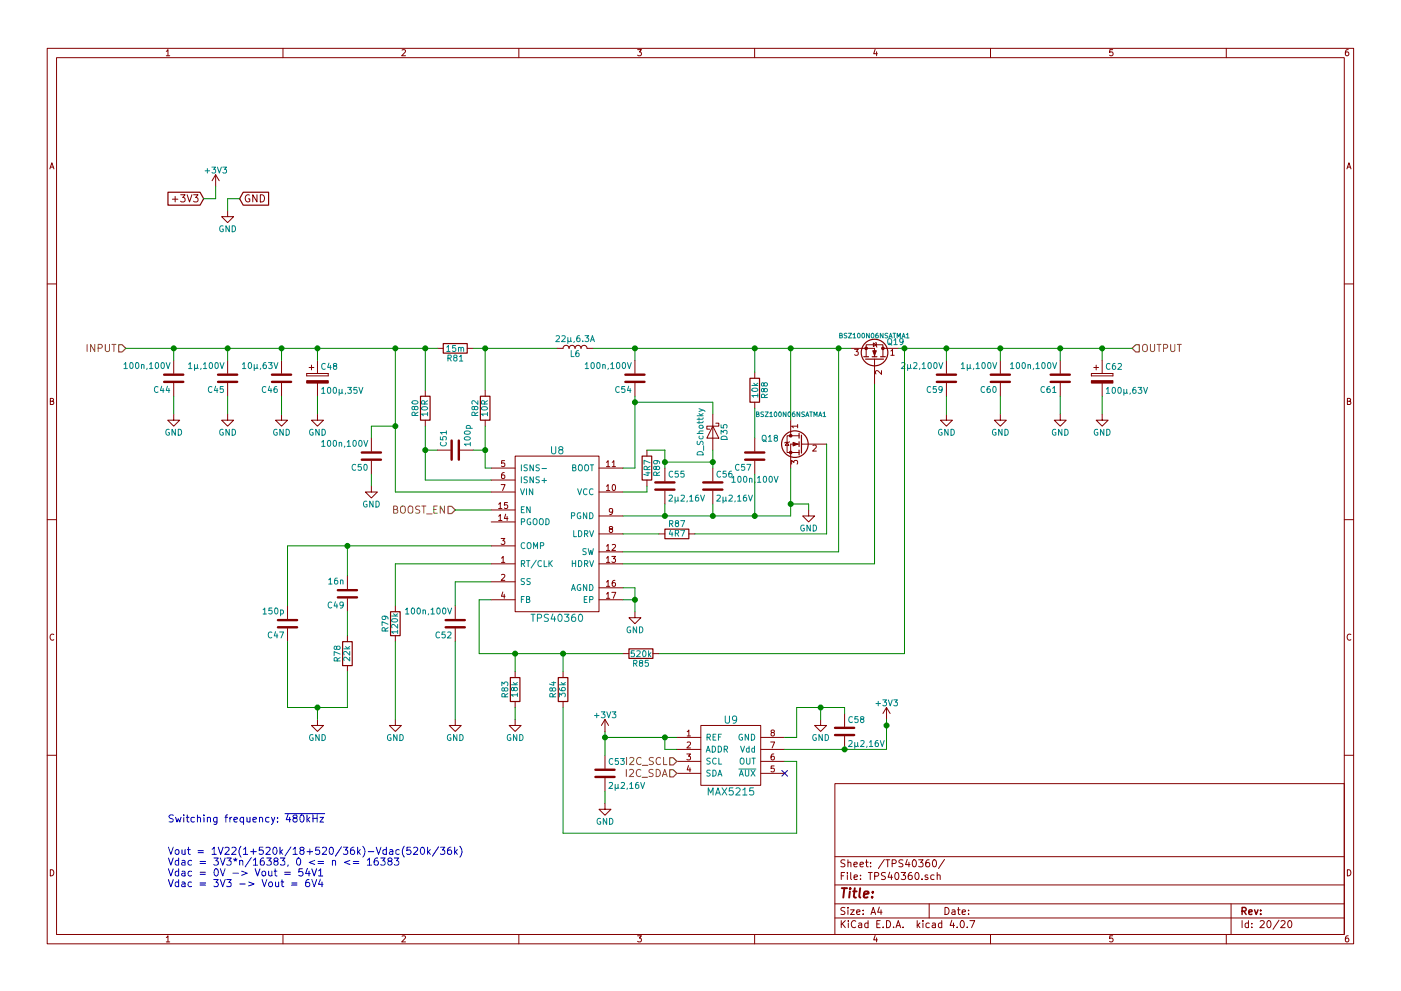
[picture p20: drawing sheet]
<svg xmlns="http://www.w3.org/2000/svg" width="297mm" height="210mm" viewBox="0 0 297 210" stroke-linecap="round" stroke-linejoin="round" font-family="sans-serif">
<g fill="none" stroke="#840000" stroke-width=".21">
<path d="M10 10.3h277v189.9h-277zM12 12.2h273v186.1h-273zM35.3 10.9l.3-.4v1.3M35.3 11.8h.7M60 10.3v1.9M85.2 10.6l.5-.1 .3 .4-.8 .9h.8M110 10.3v1.9M135.2 10.5h.8l-.4 .5 .3 .1 .1 .2-.1 .4-.2 .1-.5-.1M160 10.3v1.9M185.5 10.5l-.3 .9h.8M185.9 11v.8M210 10.3v1.9"/>
<path d="M235.9 10.5h-.6v.6h.6l.1 .5-.3 .2-.4-.1M260 10.3v1.9M285.9 10.5l-.4 .1-.2 .2-.1 .8 .3 .2 .4-.1 .1-.4-.1-.2-.4-.1-.3 .3M10.6 35.8l.4-1.3 .4 1.3M10.7 35.5h.6M45.7 37.1l-.7 1.2M45.7 37.1v2.5M45.7 37.1l.8 1.2M285.6 35.8l.4-1.3 .4 1.3M285.7 35.5h.6M36.6 42.3h1.1M37.1 41.7v1.1"/>
<path d="M38.3 41.3h.9l-.5 .6 .5 .3v.5l-.3 .1-.6-.1M39.7 41.3l.5 1.5 .5-1.5M41 41.3h1l-.5 .6 .5 .3-.1 .5-.2 .1-.7-.1M48.3 44.7v1.3h1.2l-1.2 1.2-1.3-1.2h1.3M52.9 41.4a.71 .71 0 0 0-.9 .7 .71 .71 0 0 0 .9 .7l.1-.6h-.3M54.5 41.3v1.5l-.9-1.5v1.5M55.2 41.3a.77 .77 0 0 1 .9 .8 .77 .77 0 0 1-.9 .7zM10 60.2h2M36.8 76.4v2.8M48.3 76.4v2.8M59.7 76.4v2.8M65 79.2v.6z"/>
<path d="M65 79.8h4.6zM65 79.2h4.6zM65.5 78h1M66 77.5v1M67.3 76.4v2.8M69.6 79.2v.6zM92.7 73.9h1.3M99.1 73.9h1.2M118.1 73.9h1.3a.64 .64 0 0 1 .6-.6 .64 .64 0 0 1 .6 .6 .64 .64 0 0 1 .7-.6 .64 .64 0 0 1 .6 .6 .64 .64 0 0 1 .7-.6 .64 .64 0 0 1 .6 .6 .64 .64 0 0 1 .6-.6 .64 .64 0 0 1 .7 .6h1.2M134.6 76.4v2.8M160 79v1.3M180.3 73.9h5.1v1.8"/>
<path d="M181.2 74.1h.8l-.5 .5 .4 .1v.6l-.2 .1-.5-.1M185.2 72.8l.6 .3-.6 .4zM185.4 76.2v5.3M185.7 72.6l.2 1.1M186.9 78.6v.8l-.9-.8-.4 .3 .1 .4M187.2 73.9v-.8h-3.6v2.6M187.2 73.9h3.3M187.2 73.9v1.8M188.9 74.5l.3-.4v1.3M188.9 75.4h.7M200.7 76.4v2.8M212.1 76.4v2.8"/>
<path d="M224.8 76.4v2.8M231.4 79.2v.6zM231.4 79.8h4.6zM231.4 79.2h4.6zM231.9 78h1M232.4 77.5v1M233.7 76.4v2.8M236 79.2v.6zM285 60.2h2M10.7 85.1h.5l.1-.5-.6-.1v1.3h.5l.2-.4-.3-.3M36.8 87.9v1.2h1.3l-1.3 1.3-1.2-1.3h1.2M36.8 81.3v2.8"/>
<path d="M48.3 87.9v1.2h1.2l-1.2 1.3-1.3-1.3h1.3M48.3 81.3v2.8M59.7 87.9v1.2h1.3l-1.3 1.3-1.3-1.3h1.3M59.7 81.3v2.8M67.3 87.9v1.2h1.3l-1.3 1.3-1.3-1.3h1.3M67.3 81.3v2.8M78.7 93v2.8M78.7 97.8v2.8M90.2 82.8v1.3M90.2 89.1v1.3M92.7 95.5h2.8M97.5 95.5h2.8"/>
<path d="M102.9 82.8v1.3M102.9 89.1v1.3M104.1 99.3h5.1M107 97.7h-.6l-.1 .6h.7v.6l-.2 .1-.5-.1M109.2 96.8h17.8v33h-17.8zM127 99.3h5.1M128.6 98.1l.3-.4v1.3M128.6 99h.7M129.8 98.1l.3-.4v1.3M129.8 99h.7M134.6 81.3v2.8M137.2 95.5v1.3"/>
<path d="M141 99.3v2.8M151.1 90.4l1.3 2.6h-2.5zM151.1 87.9v7.6M151.1 99.3v2.8M151.8 89.8h.6v.6h-2.5v.7h.6M160 85.3v1.3M160 93v2.8M160 97.8v2.8M166.9 93.8l.4 .7h-.8zM167.4 93.7l-1 .3M167.6 92.5h-.7v3.5h2.5M167.6 92.5h1.8"/>
<path d="M167.6 89.1v3.4M167.8 98.5v-.8l.5 .4 .1-.4h.6l.1 .2-.1 .6M169.1 90.4h-1.3l.4 .4M169.1 90.1v.7M169.4 94.2h-1.8v5.1M169.9 94.2h5.4M172.4 94.5l.4-.1 .3 .4-.8 .9h.8M200.7 87.9v1.2h1.2l-1.2 1.3-1.3-1.3h1.3M200.7 81.3v2.8M212.1 87.9v1.2h1.3l-1.3 1.3-1.3-1.3h1.3M212.1 81.3v2.8M224.8 87.9v1.2h1.3l-1.3 1.3-1.3-1.3h1.3"/>
<path d="M224.8 81.3v2.8M233.7 87.9v1.2h1.2l-1.2 1.3-1.3-1.3h1.3M233.7 81.3v2.8M285.7 85.1h.5l.1-.5-.6-.1v1.3h.5l.2-.4-.3-.3M10 110.3h2M78.7 103.1v1.3h1.3l-1.3 1.3-1.2-1.3h1.2M104.1 119.6h5.1M104.1 115.8h5.1M104.1 101.8h5.1M104.1 104.4h5.1M104.1 110.7h5.1M104.1 108.2h5.1"/>
<path d="M105.7 109.5l.4-.3v1.2M105.7 107l.4-.4v1.3M105.7 110.4h.7M105.7 107.9h.7M106.2 114.2h.8l-.4 .5 .4 .1v.6l-.2 .1-.6-.1M106.2 102.8h.9l-.5 1.3M106.3 118.4l.4-.3v1.2M106.3 119.3h.7M106.9 100.3h-.3l-.2 .3-.1 .7 .3 .2 .4-.1-.1-.6h-.3l-.3 .2M107.2 109.1l-.3 .9h.8M107.5 109.6v.8M107.6 106.6h-.6l-.1 .6h.7v.6l-.2 .1-.5-.1"/>
<path d="M127 119.6h5.1M127 104.4h5.1M127 113.3h5.1M127 109.5h5.1M127 117.1h5.1M128.6 103.2l.3-.4v1.3M128.6 115.9l.3-.4v1.3M128.6 118.4l.3-.3v1.2M128.6 119.3h.7M128.6 104.1h.7M128.6 116.8h.7M129.4 112.2l-.2-.2v-.2h.6v.3l-.5 .2-.1 .2v.3l.2 .2h.3l.2-.3-.1-.3-.1-.2"/>
<path d="M129.7 118.1h.8l-.4 .4 .4 .1v.6l-.2 .1-.6-.1M129.8 115.6l.5-.1 .2 .4-.8 .9h.8M129.9 108.4l-.2 .3-.4-.1-.1-.6 .5-.1 .2 .2-.1 .8-.3 .3h-.2M129.9 102.9l.2-.1a.67 .67 0 0 1 .4 .6 .67 .67 0 0 1-.4 .7l-.3-.5zM137.2 101.8v1.3M139.7 113.3h1.3M141 104.1v2.8M146 113.3h1.3M151.1 104.1v2.8M171.4 108.2v1.3h1.3l-1.3 1.2-1.2-1.2h1.2M285 110.3h2M11.4 134.6a.58 .58 0 0 0-.8 .6 .58 .58 0 0 0 .8 .5"/>
<path d="M61 128.5v2.8M61 133.3v2.8M73.7 122.2v2.8M73.7 127v2.8M73.7 134.9v1.2M83.8 128.5v1.3M83.8 134.9v1.2M96.5 128.5v2.8M96.5 133.3v2.8M104.1 123.4h5.1M104.1 127.2h5.1M106.3 122l.5-.1 .2 .3-.8 .9h.8"/>
<path d="M106.6 125.6l-.3 .9h.8M106.9 126.1v.8M127 127.2h5.1M127 124.7h5.1M128.6 123.5l.3-.4v1.3M128.6 126l.3-.3v1.2M128.6 124.4h.7M128.6 126.9h.7M129.7 125.7h.9l-.6 1.2M130.4 123.1l-.4 .1-.2 .2v.7l.2 .3 .5-.1-.1-.6-.4-.1-.2 .2M132.1 138.7h1.2M134.6 129.8v1.3h1.3l-1.3 1.2-1.3-1.2h1.3"/>
<path d="M138.4 138.7h1.3M286.4 134.6a.58 .58 0 0 0-.8 .6 .58 .58 0 0 0 .8 .5M67.3 152.6v1.3h1.3l-1.3 1.3-1.3-1.3h1.3M73.7 141.2v1.3M83.8 152.6v1.3h1.3l-1.3 1.3-1.3-1.3h1.3M96.5 152.6v1.3h1.3l-1.3 1.3-1.3-1.3h1.3M109.2 152.6v1.3h1.3l-1.3 1.3-1.3-1.3h1.3M109.2 142.5v1.3M109.2 148.8v1.3M119.4 142.5v1.3M119.4 148.8v1.3M128.3 152.6v2.6"/>
<path d="M128.3 152.6l-.8 1.3M128.3 152.6l.7 1.3M143.5 156.5h5.1M143.5 159h5.1M145.6 160h.8l-.4 .4 .4 .1v.6l-.2 .1-.6-.1M145.7 155.2l.3-.3v1.3M145.7 157.5l.5-.1 .2 .4-.8 .9h.8M145.7 156.2h.7M148.6 153.9h12.7v12.7h-12.7zM161.3 156.5h5.1M161.3 159h5.1M163.4 157.4h.8l-.5 1.3"/>
<path d="M163.7 155.4l-.2-.2v-.2h.6v.3l-.5 .2-.1 .2v.3l.2 .2h.3l.2-.3-.1-.4-.1-.1M164.1 160h-.4l-.2 .3v.7l.2 .2 .4-.1v-.6l-.4-.1-.2 .3M174 152.6v1.3h1.3l-1.3 1.3-1.3-1.3h1.3M179.1 151.4v2.8M179.1 156.2v2.8M188 150.1l-.8 1.3M188 150.1v2.5M188 150.1l.7 1.3M10 160.2h2M128.3 170.4v1.3h1.2l-1.2 1.3-1.3-1.3h1.3M128.3 160.3v2.8M128.3 165.1v2.8"/>
<path d="M143.5 161.5h5.1M143.5 164.1h5.1M146 162.4l-.3 .9h.8M146.3 162.9v.9M161.3 161.5h5.1M161.3 164.1h5.1M164.1 162.5h-.6v.6h.6v.5l-.1 .2-.5-.2M177 166.3h108v32h-108zM285 160.2h2M10.7 184.5a.65 .65 0 0 1 .7 .7 .65 .65 0 0 1-.7 .6zM35.3 198.9l.3-.4v1.3M35.3 199.8h.7"/>
<path d="M60 198.3v1.9M85.2 198.6l.5-.1 .3 .4-.8 .9h.8M110 198.3v1.9M135.2 198.5h.8l-.4 .5 .3 .1 .1 .2-.1 .4-.2 .1-.5-.1M160 198.3v1.9M177 194.8h108M177 191.8h108M177 187.8h108M177 181.8h108M178.4 195.3v1.5M178.4 185.8h.5M178.6 196l.6 .8"/>
<path d="M179.1 185.1h-.7v1.5M179.1 192.6l-.5-.1-.3 .3 .1 .3 .7 .4v.4l-.2 .1-.6-.1M179.1 182.5l-.5-.1-.3 .3 .1 .3 .7 .4v.4l-.2 .1-.6-.1M179.2 195.3l-.8 .9M179.7 185.1v.2M179.7 185.6v1M179.8 192.5v.2M179.8 183.1l.2-.2 .4 .1v.9M179.8 182.4v1.5M179.8 193v1M179.9 195.3v.2M179.9 195.8v1"/>
<path d="M180.3 193h.8l-.8 1h.8M180.4 185.1v1.3l.2 .2M181.1 183.4l.7-.1-.1-.3-.4-.1-.2 .2v.7h.6M181.1 186.1l.7-.1-.1-.3-.4-.1-.2 .2 .1 .7h.5M181.4 195.5a.71 .71 0 0 0-1 .5 .71 .71 0 0 0 .8 .8l.2-.1M181.6 193.5l.7-.1v-.3l-.4-.1-.3 .2 .1 .7h.6M182.1 195.9h.6v.9M182.3 183.4l.8-.1-.1-.3-.4-.1-.3 .2 .1 .7h.6M182.4 186.5v.1M182.4 185.7v.1M182.7 196.2l-.7 .3 .2 .3 .5-.1M183 193.9v.1"/>
<path d="M183 193.1v.1M183.5 182.9h.6M183.7 182.4v1.3l.4 .2M184 195.9l-.4-.1-.3 .3 .1 .6 .2 .1 .4-.1M184 195.3v1.5M184.1 185.1h.8M184.5 185.1v1.5M184.6 183.8v.1M184.6 183v.1M184.7 194l.4-1.5 .5 1.5M184.8 193.6h.7M185.4 185.9l.8-.1 .1-.2-.1-.3-.2-.2h-.6v1.5"/>
<path d="M185.5 198.5l-.3 .9h.8M185.9 199v.8M185.9 196h.5M186.4 192.5l-.3 1h.9M186.6 195.3h-.7v1.5h.7M186.8 193v1M187.2 196.7v.1M187.5 182.3l-1.3 2M187.7 185.2l-.6-.1-.2 .3v.3l.8 .3v.5l-.2 .1-.6-.1M187.8 182.4h.8M188 195.3a.76 .76 0 0 1 .8 .8 .76 .76 0 0 1-.8 .7zM188.2 182.4v1.5"/>
<path d="M188.6 185l-.3 1.1h.9M189 185.6v1M189.2 183.2l.7-.1 .1-.2-.1-.3-.2-.2h-.5v1.5M189.5 196.7v.1M189.9 185.3l.2-.2a.8 .8 0 0 1 .5 .8 .8 .8 0 0 1-.5 .7l-.4-.6zM190 196.8l.4-1.5 .6 1.5M190.1 196.4h.7M191.1 185.1h.9l-.5 .6 .4 .1v.7l-.2 .1-.6-.1M191.4 182.5l-.5-.1-.3 .3 .1 .3 .7 .4v.4l-.2 .1-.6-.1M191.5 196.7v.1M192.4 182.3l-.4 1.1h.9M192.7 182.9v1"/>
<path d="M193.3 185.1l-.5 .1a1.11 1.11 0 0 0-.1 1.3l.4 .1 .2-.1 .1-.5-.3-.3h-.4l-.1 .3M193.6 182.6l.2-.2a.8 .8 0 0 1 .5 .8 .8 .8 0 0 1-.5 .7l-.4-.5zM194.1 185.3l.2-.2a.8 .8 0 0 1 .6 .8 .8 .8 0 0 1-.6 .7l-.3-.6zM194.5 195.3v1.5M194.6 196.3l.4 .5M194.8 182.4h.9l-.5 .6 .4 .1v.7l-.2 .1-.6-.1M195 195.8l-.5 .6M195.5 186.5v.1M195.7 195.3v.2M195.7 195.8v1M196.7 185.7l-.4-.1-.2 .2 .1 .2 .5 .2v.3h-.6M197 182.4l-.5 .1a1.11 1.11 0 0 0-.1 1.3l.4 .1 .3-.1v-.5l-.3-.3-.4 .1-.1 .2"/>
<path d="M197 191.8v3M197 195.9l-.4-.1-.3 .3 .1 .6 .2 .1 .4-.1M197.7 195.9h.6v.9M197.8 182.6l.2-.2a.8 .8 0 0 1 .6 .8 .8 .8 0 0 1-.6 .7l-.3-.5zM198 185.7l-.4-.1-.3 .3 .1 .6 .2 .1 .4-.1M198.3 196.2l-.7 .3 .2 .3 .5-.1M198.7 185.7l.2-.1 .4 .1v.9M198.7 185.1v1.5M199.7 195.9l-.5-.1-.2 .3v.6l.2 .1 .5-.1M199.7 195.3v1.5M200.3 182.3l-1.3 2M200.4 192.5a.76 .76 0 0 1 .8 .8 .76 .76 0 0 1-.8 .7z"/>
<path d="M201.8 195.2l-.4 1.1h1M201.9 193.1h.5l.1 .9M202.2 195.8v1M202.5 193.4l-.7 .3 .2 .3 .5-.1M202.9 196.7v.1M203 193h.6M203.2 192.5v1.3l.4 .2M203.8 195.4l.1-.1a.8 .8 0 0 1 .6 .8 .8 .8 0 0 1-.6 .7 .97 .97 0 0 1-.1-1.4zM204 193.5l.7-.1-.1-.3-.4-.1-.2 .2 .1 .7h.5M205.1 196.7v.1M205.4 193.9v.1M205.4 193.1v.1"/>
<path d="M205.6 195.3h1.1l-.7 1.5M210 198.3v1.9M235.9 198.5h-.6v.7l.6-.1 .1 .5-.3 .2-.4-.1M260 198.3v1.9M261 191.8v6.5M263.3 195.3v1.5M264.7 195.9l-.4-.1-.3 .3 .1 .6 .2 .1 .4-.1M264.7 195.3v1.5M265.4 196.7v.1M265.4 195.9v.1M267.2 195.5l.6-.2 .2 .5-.9 1h.9M268.8 195.5l.2-.2a.8 .8 0 0 1 .5 .8 .8 .8 0 0 1-.5 .7l-.4-.5z"/>
<path d="M271.2 195.2l-1.3 2M271.6 195.5l.6-.2 .3 .5-1 1h1M273.2 195.5l.2-.2a.8 .8 0 0 1 .5 .8 .8 .8 0 0 1-.5 .7l-.4-.5zM285.7 184.5a.65 .65 0 0 1 .7 .7 .65 .65 0 0 1-.7 .6zM285.9 198.5l-.4 .1-.2 .3-.1 .7 .3 .2 .4-.1 .1-.4-.1-.2-.4-.1-.3 .3"/>
</g>
<path d="M263.3 193.3l.8-.1 .1-.2-.1-.3-.2-.2h-.6v1.5M263.7 193.3l.5 .7M264.8 193.5l.7-.1-.1-.3-.4-.1-.2 .2v.7h.6M266 193l.3 1 .4-1M267.3 193.9v.1M267.3 193.1v.1" fill="none" stroke="#840000" stroke-width=".3"/>
<path d="M178.5 188.4h1.1M179 188.4l-.2 2M180.2 189.1l-.2 1.3M180.3 188.4l-.1 .2 .2-.1-.1-.1-.1 .2M180.9 189.1h.7M181.2 188.4l-.2 1.8 .1 .1 .4 .1M182.4 188.4l-.2 1.8 .2 .2M183.2 189.8l.9-.2v-.4l-.6-.1-.3 .3v.9h.7M184.9 190.3v.1M185.1 189.2l-.1 .2-.1-.1 .2-.1-.1 .2" fill="none" stroke="#840000" stroke-width=".41"/>
<g fill="none" stroke="#008484" stroke-width=".21">
<path d="M43.5 36.2h.9M44 35.8v.9M44.9 35.5h.8l-.4 .4 .4 .1v.6l-.2 .1-.6-.1M46.1 35.5l.4 1.2 .4-1.2M47.2 35.5h.8l-.4 .4 .4 .1v.6l-.2 .1-.6-.1M47.3 47.9a.59 .59 0 0 0-.7 .6 .59 .59 0 0 0 .7 .6v-.5h-.2M48.6 47.9v1.3l-.7-1.3v1.3M49.2 47.9a.64 .64 0 0 1 .7 .6 .64 .64 0 0 1-.7 .7zM26.3 77.3l.3-.4v1.3M26.3 78.2h.7M27.6 77l.2-.1a.67 .67 0 0 1 .4 .7 .67 .67 0 0 1-.4 .6l-.3-.5zM28.8 77l.2-.1a.67 .67 0 0 1 .5 .7 .67 .67 0 0 1-.5 .6l-.3-.5z"/>
<path d="M30 77.5l.2-.2 .3 .1v.8M30 77.3v.9M31.2 78.1l-.1 .3M31.7 77.3l.4-.4v1.3M31.7 78.2h.7M33 77l.2-.1a.67 .67 0 0 1 .4 .7 .67 .67 0 0 1-.4 .6l-.3-.5zM34.2 77l.2-.1a.67 .67 0 0 1 .5 .7 .67 .67 0 0 1-.5 .6l-.3-.5zM35.2 76.9l.4 1.3 .5-1.3M40 77.3l.3-.4v1.3M40 78.2h.7M41.2 77.3v1.3M41.9 78l.1 .2"/>
<path d="M41.9 77.3l-.1 .8-.4 .1-.2-.2M42.6 78.1l-.1 .3M43.1 77.3l.4-.4v1.3M43.1 78.2h.7M44.4 77l.2-.1a.67 .67 0 0 1 .5 .7 .67 .67 0 0 1-.5 .6l-.3-.5zM45.7 77l.1-.1a.67 .67 0 0 1 .5 .7 .67 .67 0 0 1-.5 .6l-.2-.5zM46.7 76.9l.4 1.3 .4-1.3M51.4 77.3l.4-.4v1.3M51.4 78.2h.7M52.7 77l.2-.1a.67 .67 0 0 1 .5 .7 .67 .67 0 0 1-.5 .6l-.3-.5zM53.9 77.3v1.3M54.5 78l.2 .2"/>
<path d="M54.5 77.3l-.1 .8-.3 .1-.2-.2M55.3 78.1l-.1 .3M56.4 76.9l-.4 .1-.2 .2v.7l.2 .3 .4-.1v-.6l-.4-.1-.2 .2M56.9 76.9h.8l-.4 .5 .4 .1v.6l-.2 .1-.6-.1M58.1 76.9l.4 1.3 .4-1.3M69 77.2a.56 .56 0 0 0-.8 .5 .56 .56 0 0 0 .8 .6M69.7 77l-.2 .9h.7M70.1 77.5v.9M70.9 77.6l-.2-.2v-.2h.6v.3l-.5 .2-.1 .2v.4l.2 .1h.3l.2-.3-.1-.3-.1-.2M94.7 73.7l.4-.4v1.3M94.7 74.6h.7M95 76l.6-.1v-.5l-.6-.1v1.3"/>
<path d="M95.3 76l.4 .6M96.4 75.9l-.2-.3v-.2h.7v.3l-.6 .2-.1 .2v.4l.2 .1h.3l.2-.3v-.3l-.2-.1M96.6 73.3h-.6l-.1 .6h.7v.5l-.2 .2-.5-.2M97.2 73.8l.2-.1 .3 .1v.8M97.2 73.7v.9M97.4 75.7l.4-.4v1.3M97.4 76.6h.7M97.7 73.9l.2-.2 .3 .1 .1 .8M117.9 71.3l.5-.1 .2 .4-.8 .9h.8M119.1 71.3l.5-.1 .2 .4-.8 .9h.8M120.4 71.6v1.3M121 72.3l.2 .2"/>
<path d="M121 71.6l-.1 .8-.3 .1-.2-.2M121.1 74.4v1.3h.6M121.8 72.4l-.1 .3M122.7 74.4h-.4l-.2 .3v.7l.2 .3 .4-.2v-.6h-.4l-.2 .2M122.9 71.2l-.4 .1-.2 .2v.7l.2 .3 .4-.1v-.7h-.4l-.2 .2M123.5 72.4v.1M124 71.2h.8l-.4 .5 .4 .1v.6l-.2 .1-.6-.1M124.1 77.3l.3-.4v1.3M124.1 78.2h.7M125.2 72.5l.4-1.3 .4 1.3M125.3 72.1h.6M125.4 77l.2-.1a.67 .67 0 0 1 .4 .7 .67 .67 0 0 1-.4 .6l-.3-.5z"/>
<path d="M126.6 77l.2-.1a.67 .67 0 0 1 .4 .7 .67 .67 0 0 1-.4 .6l-.3-.5zM127.8 77.5l.2-.2 .3 .1v.8M127.8 77.3v.9M129 78.1l-.1 .3M129.5 77.3l.3-.4v1.3M129.5 78.2h.7M130.8 77l.2-.1a.67 .67 0 0 1 .4 .7 .67 .67 0 0 1-.4 .6l-.3-.5zM132 77l.2-.1a.67 .67 0 0 1 .5 .7 .67 .67 0 0 1-.5 .6l-.3-.5zM133 76.9l.4 1.3 .5-1.3M178 71.2l.5-.1v-.3l-.5-.1v1h.4l.2-.3-.2-.2M179.6 70.8h-.6a.41 .41 0 0 0 .5 .5v.3h-.5M179.9 70.7h.6l-.6 1h.6"/>
<path d="M180.8 71l.4-.3v1M180.8 71.7h.6M181.9 70.8l.1-.1a.48 .48 0 0 1 .4 .5 .48 .48 0 0 1-.5 .4l-.1-.3zM182.8 70.8l.2-.1a.48 .48 0 0 1 .3 .5 .48 .48 0 0 1-.4 .4l-.2-.3zM184.3 70.7v1l-.6-1v1M184.9 70.8l.1-.1a.48 .48 0 0 1 .3 .5 .48 .48 0 0 1-.4 .4l-.2-.3zM186.1 70.7l-.4 .2-.1 .6 .3 .2 .3-.1-.1-.5h-.2l-.3 .2M187.2 70.7v1l-.6-1v1M188.2 70.8h-.5a.41 .41 0 0 0 .5 .5l-.1 .3h-.5M188.3 72l.2-.1h.4l.2 .8a.42 .42 0 0 1-.3 .4 .42 .42 0 0 1-.4-.1l-.2-.3zM188.4 72.8l.7 .4M188.5 71.7l.3-1 .4 1"/>
<path d="M188.6 71.4h.5M189.3 70.7h.6M189.5 72.2l.4-.3v1.2M189.5 73.1h.7M189.6 70.7v1M190.2 71.7v-1l.4 .7 .3-.7v1M191.2 77l.4-.1 .3 .4-.8 .9h.8M191.2 71.7l.4-1 .3 1M191.3 71.4h.5M191.5 72.4l-.3 .2h-.3l-.1-.6 .4-.1 .3 .2-.1 .7-.3 .3h-.2M192.2 71l.3-.3v1M192.2 71.7h.5"/>
<path d="M192.4 77.3v1.3M193 78l.2 .2M193 77.3v.8l-.4 .1-.2-.2M193.7 77l.5-.1 .2 .4-.8 .9h.8M195 78.1l-.1 .3M195.5 77.3l.4-.4v1.3M195.5 78.2h.7M196.8 77l.2-.1a.67 .67 0 0 1 .5 .7 .67 .67 0 0 1-.5 .6l-.3-.5zM198.1 77l.1-.1a.67 .67 0 0 1 .5 .7 .67 .67 0 0 1-.5 .6l-.2-.5zM199.1 76.9l.4 1.3 .4-1.3M203.8 77.3l.4-.4v1.3M203.8 78.2h.7"/>
<path d="M205.1 77.3v1.3M205.7 78l.2 .2M205.7 77.3l-.1 .8-.3 .1-.2-.2M206.5 78.1l-.2 .3M207 77.3l.3-.4v1.3M207 78.2h.7M208.3 77l.2-.1a.67 .67 0 0 1 .4 .7 .67 .67 0 0 1-.4 .6l-.3-.5zM209.5 77l.2-.1a.67 .67 0 0 1 .4 .7 .67 .67 0 0 1-.4 .6l-.3-.5zM210.5 76.9l.4 1.3 .4-1.3M214.2 77.3l.4-.4v1.3M214.2 78.2h.8M215.6 77l.1-.1a.67 .67 0 0 1 .5 .7 .67 .67 0 0 1-.5 .6l-.2-.5z"/>
<path d="M216.8 77l.2-.1a.67 .67 0 0 1 .4 .7 .67 .67 0 0 1-.4 .6l-.3-.5zM218 77.5l.1-.2 .3 .1 .1 .8M218 77.3v.9M219.2 78.1l-.2 .3M219.7 77.3l.3-.4v1.3M219.7 78.2h.7M221 77l.2-.1a.67 .67 0 0 1 .4 .7 .67 .67 0 0 1-.4 .6l-.3-.5zM222.2 77l.2-.1a.67 .67 0 0 1 .4 .7 .67 .67 0 0 1-.4 .6l-.3-.5zM223.2 76.9l.4 1.3 .4-1.3M235.3 77.2a.56 .56 0 0 0-.7 .5 .56 .56 0 0 0 .7 .6M236.4 77.1l-.3 .1-.2 .2-.1 .7 .3 .3 .4-.1-.1-.7h-.3l-.3 .2M237.1 77.2l.4-.1 .3 .4-.8 .9h.8"/>
<path d="M33.5 82.1a.56 .56 0 0 0-.8 .5 .56 .56 0 0 0 .8 .6M34.3 81.9l-.3 .9h.8M34.6 82.4v.9M35.5 81.9l-.3 .9h.8M35.8 82.4v.9M35.9 91.1a.59 .59 0 0 0-.8 .6 .59 .59 0 0 0 .8 .6v-.5h-.2M37.2 91.1v1.2l-.7-1.2v1.2M37.8 91.1a.64 .64 0 0 1 .7 .6 .64 .64 0 0 1-.7 .6zM44.9 82.1a.56 .56 0 0 0-.7 .5 .56 .56 0 0 0 .7 .6M45.7 81.9l-.3 .9h.8M46 82.4v.9M47.3 91.1a.59 .59 0 0 0-.7 .6 .59 .59 0 0 0 .7 .6v-.5h-.2"/>
<path d="M47.3 82h-.6v.6h.6v.6l-.2 .1-.4-.1M48.6 91.1v1.2l-.7-1.2v1.2M49.2 91.1a.64 .64 0 0 1 .7 .6 .64 .64 0 0 1-.7 .6zM56.4 82.1a.56 .56 0 0 0-.8 .5 .56 .56 0 0 0 .8 .6M57.1 81.9l-.2 .9h.7M57.5 82.4v.9M58.7 82l-.4 .1-.2 .2v.7l.2 .3 .5-.1-.1-.7h-.4l-.2 .2M58.7 91.1a.59 .59 0 0 0-.7 .6 .59 .59 0 0 0 .7 .6l.1-.5h-.3M60 91.1v1.2l-.7-1.2v1.2M60.7 91.1a.64 .64 0 0 1 .7 .6 .64 .64 0 0 1-.7 .6zM66.3 91.1a.59 .59 0 0 0-.7 .6 .59 .59 0 0 0 .7 .6l.1-.5h-.2M67.7 91.1v1.2l-.7-1.2v1.2"/>
<path d="M68.2 82.5l.4-.3v1.3M68.2 93.8l.4-.4v1.3M68.2 83.5h.7M68.2 94.7h.7M68.3 91.1a.64 .64 0 0 1 .7 .6 .64 .64 0 0 1-.7 .6zM69.5 82.3l.2-.1a.67 .67 0 0 1 .4 .6 .67 .67 0 0 1-.4 .7l-.3-.5zM69.5 93.5l.2-.1a.67 .67 0 0 1 .4 .7 .67 .67 0 0 1-.4 .6l-.3-.5zM70.7 82.3l.2-.1a.67 .67 0 0 1 .5 .6 .67 .67 0 0 1-.5 .7l-.3-.5zM70.7 93.5l.2-.1a.67 .67 0 0 1 .5 .7 .67 .67 0 0 1-.5 .6l-.3-.5zM71.9 94l.2-.2 .3 .1v.8M71.9 82.6v1.3M71.9 93.8v.9"/>
<path d="M72.5 83.3l.2 .2M72.5 82.6l-.1 .8-.3 .1-.2-.2M73.1 94.6l-.1 .3M73.3 83.4l-.1 .2M73.6 93.8l.4-.4v1.3M73.6 94.7h.7M73.7 82.2h.8l-.4 .5 .3 .1v.5l-.1 .2-.6-.2M74.9 93.5l.2-.1a.67 .67 0 0 1 .5 .7 .67 .67 0 0 1-.5 .6l-.3-.5zM75.4 98.6a.56 .56 0 0 0-.8 .5 .56 .56 0 0 0 .8 .6M75.7 82.2h-.6l-.1 .6h.7v.5l-.2 .2-.5-.2M76.1 82.2l.4 1.3 .4-1.3M76.1 93.5l.2-.1a.67 .67 0 0 1 .5 .7 .67 .67 0 0 1-.5 .6l-.3-.5z"/>
<path d="M76.6 98.5h-.6l-.1 .6h.7v.6l-.2 .1-.5-.1M77.1 93.4l.4 1.3 .5-1.3M77.2 98.6l.2-.1a.67 .67 0 0 1 .5 .7 .67 .67 0 0 1-.5 .6l-.3-.5zM87.4 85.2a.76 .76 0 0 1 1.2 .2 .74 .74 0 0 1-1.2-.1zM87.9 86.5l.2-.3 .4 .1 .1 .2-.1 .4h-.4l-.2-.1-.1-.5h-.3l-.1 .5 .3 .1 .2-.2M88 88.2l-.1-.7h-.4l-.1 .7h1.2M88.6 87.4l-.6 .5M89.4 86.5a.76 .76 0 0 1 1.3 .2 .74 .74 0 0 1-1.3-.1zM90 85.7v-.6h-.5l-.1 .6h1.3M90.7 87.9h-1.3l.3 .3M90.7 87.5v.7M90.7 85l-.7 .4"/>
<path d="M93.4 92.7v.6h.6v-.6h.5l.1 .2-.1 .4M93.5 93.8a.56 .56 0 0 0 .5 .8 .56 .56 0 0 0 .5-.8M94.6 91.8h-1.2l.3 .3M94.6 91.4v.7M98.5 92.8a.76 .76 0 0 1 1.2 .3 .74 .74 0 0 1-1.2-.1zM98.5 91.6a.76 .76 0 0 1 1.2 .3 .74 .74 0 0 1-1.2-.2zM98.9 90.9h1.2M98.9 90.9v-.4l.2-.2 .5 .1v.5M99.7 94.2h-1.2l.3 .4M99.7 93.9v.7M100.6 86.5l.2-.3 .4 .1 .1 .2-.1 .4h-.4l-.2-.1-.1-.5h-.3l-.1 .5 .3 .1 .2-.2M100.7 88.2l-.1-.7h-.4l-.1 .7h1.2"/>
<path d="M101.3 85v.8l-.9-.8-.3 .2 .1 .5M101.3 87.4l-.6 .5M102.1 86.5a.76 .76 0 0 1 1.3 .2 .74 .74 0 0 1-1.3-.1zM102.7 85.7v-.6h-.5l-.1 .6h1.3M103.4 87.9h-1.3l.3 .3M103.4 87.5v.7M103.4 85l-.7 .4M110.5 98.6v1.3M111.8 98.7h-.6v.4a.54 .54 0 0 1 .6 .7l-.2 .1-.5-.1M113.1 98.6v1.3l-.7-1.3v1.3M114.4 98.7h-.7v.4a.54 .54 0 0 1 .6 .7l-.2 .1-.5-.1M114.9 99.4h1"/>
<path d="M116.9 94.8v1.2l.3 .3h.3l.3-.3v-1.2M118.8 95.4l-.3-.3v-.2l.3-.1h.4l.2 .3-.1 .2-.7 .2-.1 .2v.3l.3 .3h.2l.4-.3v-.3l-.4-.3M121.4 99.2l.6-.1v-.4l-.6-.1v1.3h.5l.2-.4-.3-.3M122.7 98.8l.2-.2 .4 .1 .2 .8a.42 .42 0 0 1-.3 .3 .42 .42 0 0 1-.4 0l-.2-.3zM124 98.8l.2-.2 .4 .1 .2 .8a.42 .42 0 0 1-.2 .3 .42 .42 0 0 1-.5 0l-.1-.3zM125.1 98.6h.8M125.5 98.6v1.3M131.3 82.1a.56 .56 0 0 0-.8 .5 .56 .56 0 0 0 .8 .6M132.5 82h-.6l-.1 .6h.7v.6l-.2 .1-.5-.1M133.3 81.9l-.3 .9h.8M133.6 82.4v.9M137.2 99.6l-.1-.6h-.4l-.1 .6h1.2"/>
<path d="M137.8 98.2l-1.2-.5v.8M137.8 98.9l-.6 .4M139.1 99.2l.3-.3 .3 .1 .2 .2-.1 .3-.4 .1-.2-.1-.2-.5h-.3l-.1 .5 .3 .1 .2-.2M139.1 97.7l.3 .2-.1 .4-.6 .1-.1-.5 .2-.2 .7 .1 .4 .3v.2M143.8 100h-.6l-.1 .6h.7v.5l-.2 .1-.5-.1M145 100h-.6l-.1 .6h.7v.5l-.2 .1-.5-.1M147.8 92h1.3M147.8 88.2h1.3M147.9 96a.69 .69 0 0 1 .7-.2 .69 .69 0 0 1 .5 .7h-1.3zM147.9 93.6v.6l.4 .1a.54 .54 0 0 1 .6-.6l.2 .1-.1 .5M148.2 86.7l1.2 .4 .1 .2M148.2 88.6v.5"/>
<path d="M148.2 89.4v.5M148.2 87.7l.5 .5M148.3 92.5l-.1 .4 .3 .2 .5-.1v-.5M148.3 90.3l.5-.1 .3 .4-.3 .3-.5-.1-.1-.2zM149.1 91.4l-.8 .1-.1 .3 .1 .2M149.1 89.4l-.2 .3h-1.1M149.1 88.6l-.2 .3h-1.1M149.1 87.7l-.5 .4M149.1 87l-.9 .3M149.2 94.6v.9M152.9 92.1v-.8l.5 .4 .1-.3h.5l.2 .1-.2 .6M152.9 90.1v.6l.6 .1v-.7h.5l.2 .2-.2 .5"/>
<path d="M152.9 92.8a.69 .69 0 0 1 .8-.2 .69 .69 0 0 1 .5 .6h-1.3zM153.9 100h-.6v.6h.6v.5l-.1 .1-.5-.1M155.1 100h-.4l-.1 .3-.1 .7 .2 .2 .5-.1-.1-.6h-.4l-.2 .2M156.7 98.6a.56 .56 0 0 0-.8 .5 .56 .56 0 0 0 .8 .6M157.9 98.5h-.6l-.1 .6h.7v.6l-.2 .1-.5-.1M158.3 98.5h.9l-.6 1.3M159.4 81.8h1.3M159.5 82.5a.76 .76 0 0 1 1.2 .3 .74 .74 0 0 1-1.3-.2zM159.8 81.3l.5 .5M160.4 87.9l.4-.1 .1-.3-.5-.1v1h.4l.2-.3-.3-.2M160.7 83.9h-1.3l.4 .4M160.7 83.6v.7"/>
<path d="M160.7 81.3l-.5 .4M161.6 92.5l.3-.2 .4 .1 .1 .8a.42 .42 0 0 1-.2 .4 .42 .42 0 0 1-.4-.1l-.2-.3zM161.8 93.3l.7 .4M161.9 87.4l-.5 .1a.41 .41 0 0 0 .4 .5v.3h-.5M162 82.6l.2-.2 .4 .1 .1 .1-.1 .4-.4 .1-.2-.1-.2-.5h-.3v.5l.2 .1 .3-.2M162 81.4l.2-.2h.4l.1 .2-.1 .4-.4 .1-.2-.1-.2-.6h-.3v.6l.2 .1 .3-.2M162.1 84.3l-.1-.6h-.5l-.1 .6h1.3M162.2 87.4h.7l-.7 1h.7M162.7 83.6l-.6 .4M162.9 92.7l.4-.4v1.3M162.9 93.6h.7M163.2 87.7l.3-.3v1"/>
<path d="M163.2 88.4h.6M164.2 87.5l.2-.1a.48 .48 0 0 1 .3 .5 .48 .48 0 0 1-.4 .4l-.2-.3zM164.4 92.9l-.3-.2 .1-.2h.6v.3l-.6 .1-.1 .2 .1 .4 .2 .1h.2l.2-.2v-.4l-.2-.1M165.2 87.5l.1-.1a.48 .48 0 0 1 .4 .5 .48 .48 0 0 1-.5 .4l-.1-.3zM166.6 87.4v1l-.5-1v1M167.2 87.5l.1-.1a.48 .48 0 0 1 .4 .5 .48 .48 0 0 1-.5 .4l-.1-.3zM168.5 87.4l-.5 .2v.6l.2 .2 .3-.1v-.5h-.3l-.2 .2M169.6 87.4v1l-.6-1v1M170.6 87.4l-.6 .1a.41 .41 0 0 0 .5 .5v.3h-.5M170.8 88.4l.4-1 .3 1M170.9 88.1h.5M171.7 87.4h.5"/>
<path d="M172 87.4v1M172.6 88.4v-1l.3 .7 .3-.7v1M173.6 88.4l.3-1 .3 1M173.7 88.1h.4M174.5 87.7l.3-.3v1M174.5 88.4h.6M197.3 82.1a.56 .56 0 0 0-.7 .5 .56 .56 0 0 0 .7 .6M198.5 82h-.6l-.1 .6h.7v.6l-.2 .1-.5-.1M199.7 91.1a.59 .59 0 0 0-.7 .6 .59 .59 0 0 0 .7 .6v-.5h-.2M199.8 82.5l-.3 .3-.3-.1-.1-.6 .4-.1 .3 .2-.1 .8-.3 .3h-.2M201 91.1v1.2l-.7-1.2v1.2M201.6 91.1a.64 .64 0 0 1 .7 .6 .64 .64 0 0 1-.7 .6z"/>
<path d="M208.8 82.1a.56 .56 0 0 0-.8 .5 .56 .56 0 0 0 .8 .6M209.9 82l-.4 .1-.2 .2v.7l.2 .3 .4-.1v-.7h-.4l-.2 .2M210.6 82.1l.2-.1a.67 .67 0 0 1 .4 .6 .67 .67 0 0 1-.4 .7l-.3-.5zM211.1 91.1a.59 .59 0 0 0-.7 .6 .59 .59 0 0 0 .7 .6l.1-.5h-.3M212.4 91.1v1.2l-.7-1.2v1.2M213.1 91.1a.64 .64 0 0 1 .7 .6 .64 .64 0 0 1-.7 .6zM221.5 82.1a.56 .56 0 0 0-.8 .5 .56 .56 0 0 0 .8 .6M222.6 82l-.4 .1-.2 .2v.7l.2 .3 .4-.1v-.7h-.4l-.2 .2M223.2 82.4l.3-.4v1.3M223.2 83.3h.7M223.8 91.1a.59 .59 0 0 0-.7 .6 .59 .59 0 0 0 .7 .6l.1-.5h-.3M225.1 91.1v1.2l-.7-1.2v1.2"/>
<path d="M225.8 91.1a.64 .64 0 0 1 .7 .6 .64 .64 0 0 1-.7 .6zM232.7 91.1a.59 .59 0 0 0-.7 .6 .59 .59 0 0 0 .7 .6l.1-.5h-.3M234 91.1v1.2l-.7-1.2v1.2M234.6 82.5l.3-.3v1.3M234.6 83.5h.7M234.6 91.1a.64 .64 0 0 1 .8 .6 .64 .64 0 0 1-.8 .6zM235.9 82.3l.2-.1a.67 .67 0 0 1 .4 .6 .67 .67 0 0 1-.4 .7l-.3-.5zM237.1 82.3l.2-.1a.67 .67 0 0 1 .4 .6 .67 .67 0 0 1-.4 .7l-.3-.5zM238.3 82.6v1.3M238.9 83.3l.2 .2M238.9 82.6l-.1 .8-.3 .1-.2-.2M239.6 83.4l-.1 .2"/>
<path d="M240.7 82.2h-.3l-.2 .3v.7l.2 .3 .4-.2-.1-.6h-.3l-.2 .2M241.3 82.2h.8l-.4 .5 .3 .1v.5l-.1 .2-.6-.2M242.5 82.2l.4 1.3 .4-1.3M77.8 106.4a.59 .59 0 0 0-.7 .5 .59 .59 0 0 0 .7 .6v-.5h-.2M79.1 106.3v1.3l-.7-1.3v1.3M79.7 106.3a.64 .64 0 0 1 .7 .7 .64 .64 0 0 1-.7 .6zM110.4 103.7l.4 1.3 .4-1.3M110.5 119.6l.7-.1v-.5l-.7-.1v1.3M110.5 110.7l.7-.1v-.4l-.7-.1v1.2M110.5 101.2v1.2M110.5 108.1h.5M110.8 119.6l.5 .6"/>
<path d="M111.2 107.5h-.7v1.3h.7M111.3 115.2a.56 .56 0 0 0-.8 .6 .56 .56 0 0 0 .8 .5M111.6 118.9h.7M111.6 103.7v1.3M111.8 115.3l.2-.2 .4 .1 .2 .8a.42 .42 0 0 1-.2 .4 .42 .42 0 0 1-.5-.1l-.1-.3zM111.8 101.2h-.6v.4a.54 .54 0 0 1 .6 .7l-.2 .1h-.5M112 118.9v1.3M112.4 107.5v1.3l-.7-1.3v1.3M112.5 110.1a.59 .59 0 0 0-.7 .6 .59 .59 0 0 0 .7 .5v-.4h-.2M113 103.7v1.3l-.8-1.3v1.3M113.1 101.2v1.2l-.7-1.2v1.2M113.1 116.4v-1.3l.5 .9 .4-.9v1.3"/>
<path d="M113.2 110.1h.5l.2 .8a.42 .42 0 0 1-.3 .4 .42 .42 0 0 1-.4-.1l-.2-.3zM113.7 118.9l-1.1 1.6M114.4 101.2h-.7v.4a.54 .54 0 0 1 .6 .7l-.2 .1h-.5M114.4 110.2l.2-.1h.4l.2 .8a.42 .42 0 0 1-.2 .4 .42 .42 0 0 1-.5-.1l-.1-.3zM114.6 115.8l.6-.1v-.5l-.6-.1v1.3M114.8 119a.56 .56 0 0 0-.8 .6 .56 .56 0 0 0 .8 .5M114.9 101.9h1M115.4 118.9v1.3h.6M115.4 101.5v.9M115.7 110.1a.64 .64 0 0 1 .7 .6 .64 .64 0 0 1-.7 .6zM116.4 118.9v1.3M116.6 119.5l.5 .7"/>
<path d="M117.1 118.9l-.7 .8M121.2 109.4h.6v-.5l-.6-.1v1.3M121.3 118.9v1.3M121.3 119.5h.7M121.6 112.6v1.3h.7M122 118.9v1.3M122.5 103.7l.4 1.3 .4-1.3M122.7 112.6a.64 .64 0 0 1 .7 .6 .64 .64 0 0 1-.7 .7zM122.7 118.9a.64 .64 0 0 1 .7 .7 .64 .64 0 0 1-.7 .6zM123.1 108.8a.59 .59 0 0 0-.7 .6 .59 .59 0 0 0 .7 .6v-.5h-.2M123.9 113.3l.6-.1 .1-.5-.7-.1v1.3M123.9 119.6l.6-.1 .1-.5-.7-.1v1.3"/>
<path d="M124.2 113.3l.4 .6M124.2 119.6l.4 .6M124.3 116.5h-.6l-.1 .4a.54 .54 0 0 1 .6 .6l-.1 .2-.5-.1M124.4 108.8v1.3l-.7-1.3v1.3M124.5 103.8a.56 .56 0 0 0-.8 .5 .56 .56 0 0 0 .8 .5M124.7 116.4l.3 1.3 .3-.9 .2 .9 .3-1.3M125 112.6l.4 1.3 .5-1.3M125 108.8a.64 .64 0 0 1 .7 .6 .64 .64 0 0 1-.7 .7zM125 118.9l.4 1.3 .5-1.3M125.7 103.8a.56 .56 0 0 0-.7 .5 .56 .56 0 0 0 .7 .5M137 100.3h.8M137.4 100.1v.8l-.9-.3"/>
<path d="M139.2 100.9v-.7h-.5l-.1 .7h1.3M139.9 100.1l-.7 .5M141.9 105.2l.4-.2 .3 .4-.8 .9h.8M142 111.1l.6-.1v-.4l-.6-.1v1.2M142.2 112.4l-.3 .9h.8M142.3 111.1l.4 .6M142.5 112.9v.9M142.6 100.1a.56 .56 0 0 0-.7 .5 .56 .56 0 0 0 .7 .5M143.1 105.5v1.2M143.2 113.2l.6-.1v-.5l-.6-.1v1.3M143.4 111l-.2-.2v-.2h.6v.3l-.5 .1-.1 .2v.4l.2 .1h.3l.2-.2-.1-.4-.1-.1M143.5 113.2l.4 .6"/>
<path d="M143.7 106.1l.2 .2M143.7 105.5v.7l-.4 .1-.2-.2M144.3 110.5h.9l-.6 1.2M144.3 112.5h.9l-.6 1.3M144.4 105.2l.5-.2 .2 .4-.8 .9h.8M145.7 106.2l-.1 .3M146.2 105.4l.4-.4v1.3M146.2 106.3h.7M148 105l-.3 .1-.2 .3-.1 .7 .3 .2 .4-.1-.1-.6-.3-.1-.3 .3M148.5 105l.4 1.3 .5-1.3M152 105.2l.5-.2 .2 .4-.8 .9h.8M152.8 100.1a.56 .56 0 0 0-.8 .5 .56 .56 0 0 0 .8 .5"/>
<path d="M153.3 105.5v1.2M153.9 106.1l.2 .2M153.9 105.5l-.1 .7-.3 .1-.2-.2M154.6 105.2l.4-.2 .3 .4-.8 .9h.8M155.2 101.4l.3-.3v1.2M155.2 102.3h.7M155.9 106.2l-.1 .3M156.4 105.4l.3-.4v1.3M156.4 106.3h.7M156.5 101.2l.2-.1a.67 .67 0 0 1 .4 .6 .67 .67 0 0 1-.4 .6l-.3-.5zM157.7 101.2l.2-.1a.67 .67 0 0 1 .5 .6 .67 .67 0 0 1-.5 .6l-.3-.5zM158.2 105l-.4 .1-.1 .3-.1 .7 .2 .2 .5-.1-.1-.6-.4-.1-.2 .3"/>
<path d="M158.7 105l.4 1.3 .4-1.3M158.9 101.6l.2-.1h.3v.8M158.9 101.5v.8M160.1 102.3l-.1 .2M160.6 101.4l.4-.3v1.2M160.6 102.3h.7M161.9 101.2l.2-.1a.67 .67 0 0 1 .5 .6 .67 .67 0 0 1-.5 .6l-.3-.5zM163.1 101.2l.2-.1a.67 .67 0 0 1 .5 .6 .67 .67 0 0 1-.5 .6l-.3-.5zM164.1 101.1l.4 1.2 .5-1.2M170.5 111.4a.59 .59 0 0 0-.7 .6 .59 .59 0 0 0 .7 .6v-.5h-.2M171.8 111.4v1.3l-.7-1.3v1.3M172.4 111.4a.64 .64 0 0 1 .7 .6 .64 .64 0 0 1-.7 .7z"/>
<path d="M55.8 129.4l.3-.4v1.3M55.8 130.3h.7M57.6 134.2a.56 .56 0 0 0-.7 .5 .56 .56 0 0 0 .7 .5M57.7 129h-.7v.6h.7v.5l-.2 .2-.5-.2M58.3 129.1l.2-.1a.67 .67 0 0 1 .4 .6 .67 .67 0 0 1-.4 .7l-.3-.5zM58.4 134l-.3 .9h.8M58.7 134.5v.9M59.3 134.1h.8l-.5 1.3M59.5 129.5l.3-.1 .3 .3-.1 .5h-.5M59.5 129.4v1.3M69.7 123l.4-.3v1.2M69.7 123.9h.7"/>
<path d="M70.3 127.8a.56 .56 0 0 0-.7 .6 .56 .56 0 0 0 .7 .5M71.1 127.7l-.3 .9h.8M71.4 137.3l.2-.2h.4l.1 .2-.1 .4-.4 .1-.2-.1-.2-.6h-.3v.6l.2 .1 .3-.2M71.4 128.1v.9M71.5 122.7h-.4l-.1 .3-.1 .7 .2 .2 .5-.1-.1-.6-.4-.1-.2 .3M72.1 138.8l-1.3-.6v.9M72.1 139.5l-.6 .4M72.2 123.2l.2-.1h.3v.8M72.2 123.1v.8M72.8 128.3l-.3 .2-.3-.1-.1-.6 .4-.1 .3 .3-.1 .7-.3 .3h-.2M72.9 137.7h1.2M73.3 137.2l.5 .5"/>
<path d="M74.1 139.4v.8l-.9-.8-.3 .3 .1 .5M74.1 138.2v.8l-.9-.8-.3 .2 .1 .5M74.1 137.2l-.4 .3M81.5 130.7l.3 .3-.1 .3-.6 .1-.1-.4 .2-.3 .8 .1 .3 .3v.2M81.7 133.9l-.1-.6-.5-.1-.1 .7h1.3M82.3 132.4l-1.3-.5v.8M82.3 133.2l-.6 .4M83 130.7h1.3M83.1 131.4a.76 .76 0 0 1 1.2 .3 .74 .74 0 0 1-1.3-.1zM83.4 130.2l.5 .5M84.3 134.1h-1.3l.4 .3M84.3 132.5v.8l-.9-.8-.4 .2 .1 .5"/>
<path d="M84.3 133.7v.7M84.3 130.2l-.5 .4M86 129.4l.3-.4v1.3M86 130.3h.7M87.3 129.1l.2-.1a.67 .67 0 0 1 .4 .6 .67 .67 0 0 1-.4 .7l-.3-.5zM88.5 129.1l.2-.1a.67 .67 0 0 1 .4 .6 .67 .67 0 0 1-.4 .7l-.3-.5zM89.7 129.5l.2-.1 .3 .1v.8M89.7 129.4v.9M90.9 130.2l-.1 .2M91.4 129.4l.3-.4v1.3M91.4 130.3h.7M92.7 129.1l.2-.1a.67 .67 0 0 1 .4 .6 .67 .67 0 0 1-.4 .7l-.3-.5z"/>
<path d="M93.2 134.2a.56 .56 0 0 0-.8 .5 .56 .56 0 0 0 .8 .5M93.9 129.1l.2-.1a.67 .67 0 0 1 .5 .6 .67 .67 0 0 1-.5 .7l-.3-.5zM94.4 134.1h-.6l-.1 .6h.7v.5l-.2 .2-.5-.2M94.9 134.2l.5-.1 .2 .3-.8 1h.8M94.9 129l.4 1.3 .5-1.3M110.5 127.1h.5M111.2 126.6h-.7v1.2M111.2 122.8h-.6l-.1 .4a.54 .54 0 0 1 .7 .7l-.2 .1-.5-.1M111.6 127.1l.6-.1v-.3l-.6-.1v1.2h.5l.2-.4-.2-.3M112.4 122.8h-.6v.4a.54 .54 0 0 1 .6 .7l-.2 .1-.5-.1M112.6 130.3h.8M113 130.3v1.5"/>
<path d="M113.9 131.1h.8l.1-.3v-.3l-.3-.2h-.6v1.5M116.3 130.4l-.6-.1-.2 .2v.4l.6 .3 .2 .4-.3 .2h-.6M117.2 130.2l-.4 1.1h1M117.6 130.8v1M118.4 130.5l.3-.2a.81 .81 0 0 1 .5 .8 .81 .81 0 0 1-.5 .7l-.3-.1-.1-.4zM119.7 130.3h.9l-.5 .6 .5 .3-.1 .5-.2 .1-.6-.1M121.2 125.3l.4-1.3 .4 1.3M121.3 124.9h.6M121.9 130.3l-.4 .1a.99 .99 0 0 0 0 1.4l.5-.1 .1-.5-.3-.3h-.3l-.3 .3M122.8 130.5l.2-.2a.81 .81 0 0 1 .5 .8 .81 .81 0 0 1-.5 .7l-.2-.1-.2-.4zM123.1 124.1a.59 .59 0 0 0-.7 .5 .59 .59 0 0 0 .7 .6v-.5h-.2M123.9 127.1h.4"/>
<path d="M124.4 124v1.3l-.7-1.3v1.3M124.5 126.6h-.6v1.2h.6M125 124a.64 .64 0 0 1 .7 .7 .64 .64 0 0 1-.7 .6zM125 127.2l.6-.1 .1-.4-.7-.1v1.2M133.7 133a.59 .59 0 0 0-.8 .6 .59 .59 0 0 0 .8 .6v-.5h-.2M134.5 138.1h-.6l-.1 .6h.7v.5l-.2 .1-.5-.1M135 133v1.3l-.7-1.3v1.3M135 138.2l.5-.1 .2 .3-.7 .9h.7M135.6 133a.64 .64 0 0 1 .7 .6 .64 .64 0 0 1-.7 .7zM136.3 138.2l.2-.1a.67 .67 0 0 1 .5 .6 .67 .67 0 0 1-.5 .6l-.3-.4zM137.5 138.1v1.2M137.6 138.9l.4 .4"/>
<path d="M138 138.5l-.5 .5M66.3 155.9a.59 .59 0 0 0-.7 .6 .59 .59 0 0 0 .7 .5l.1-.4h-.2M67.7 155.8v1.3l-.7-1.3v1.3M68.3 155.8a.64 .64 0 0 1 .7 .7 .64 .64 0 0 1-.7 .6zM71.5 140.2l-.1-.6h-.5l-.1 .6h1.3M82.9 155.9a.59 .59 0 0 0-.8 .6 .59 .59 0 0 0 .8 .5v-.4h-.2M84.2 155.8v1.3l-.7-1.3v1.3M84.8 155.8a.64 .64 0 0 1 .7 .7 .64 .64 0 0 1-.7 .6zM95.6 155.9a.59 .59 0 0 0-.8 .6 .59 .59 0 0 0 .8 .5v-.4h-.2M96.9 155.8v1.3l-.7-1.3v1.3M97.5 155.8a.64 .64 0 0 1 .7 .7 .64 .64 0 0 1-.7 .6zM106.4 145.5v-.8l.5 .4 .1-.4h.5l.2 .2-.2 .6"/>
<path d="M106.9 146.1l.3-.2 .3 .1 .2 .1-.1 .4-.4 .1-.2-.1-.2-.5h-.3v.6h.2l.2-.2M107.1 147.8l-.1-.6h-.5l-.1 .6h1.3M107.7 147.1l-.6 .4M108.3 155.9a.59 .59 0 0 0-.8 .6 .59 .59 0 0 0 .8 .5v-.4h-.2M108.4 145.3h1.3M108.8 144.8l.5 .5M109 146.1l.2-.3 .4 .1 .1 .2-.1 .4-.4 .1-.2-.1-.2-.6h-.3v.6l.2 .1 .3-.3M109.6 155.8v1.3l-.7-1.3v1.3M109.7 147.4h-1.3l.4 .4M109.7 147.1v.7M109.7 144.8l-.5 .4M110.2 155.8a.64 .64 0 0 1 .7 .7 .64 .64 0 0 1-.7 .6z"/>
<path d="M117 144.8h.8M117.1 146.1l.2-.2 .4 .1 .1 .1v.4l-.5 .1-.2-.1-.1-.5h-.3v.6h.2l.2-.2M117.2 147.8l-.1-.6h-.4l-.1 .6h1.2M117.4 144.6v.8l-.9-.3M117.8 147.1l-.6 .4M118.6 147.8v-.7l.5 .4 .1-.4h.5l.2 .2-.2 .5M118.6 146v.3l.3 .2 .7 .1 .3-.3-.2-.4-.6 .1v.3l.2 .3M118.6 145.3h1.3M119 144.8l.5 .5M119.9 144.8l-.5 .4M126 151.8h1M126.5 151.3v1"/>
<path d="M127.5 151h.8l-.5 .5 .4 .1v.6l-.2 .1-.5-.1M128.7 151l.4 1.3 .4-1.3M129.8 151h.8l-.5 .5 .4 .1v.6l-.1 .1-.6-.1M134.3 140.8l.7-.1v-.5l-.7-.1v1.3M134.6 140.8l.5 .6M135.8 140.6l-.2-.2v-.2h.6v.3l-.5 .2-.1 .2v.3l.2 .2h.2l.3-.3-.1-.3-.2-.2M137.4 140.1h-.6v.6h.6v.5l-.1 .2-.5-.2M149.7 159.6l.4-1.3 .5 1.3M149.9 159.2h.5M149.9 156.4h.6l.1-.5-.7-.1v1.2M150.2 156.4l.4 .6M151 158.3a.64 .64 0 0 1 .7 .6 .64 .64 0 0 1-.7 .7z"/>
<path d="M151.2 156.4h.4M151.8 155.8h-.6v1.2h.6M152.3 158.3a.64 .64 0 0 1 .7 .6 .64 .64 0 0 1-.7 .7zM152.3 156.4h.5M152.9 155.8h-.6v1.2M153.5 159l.7-.1v-.5l-.7-.1v1.3M153.8 151.9v1.3l.3 .2h.3l.3-.2v-1.3M153.8 159l.5 .6M156.2 152.6l-.3 .3h-.3l-.3-.3 .1-.5 .5-.2a.96 .96 0 0 1-.1 1.5h-.4M157 158.3l.4 1.3 .5-1.3M157.4 155.8a.59 .59 0 0 0-.7 .6 .59 .59 0 0 0 .7 .6v-.5h-.2M158.7 155.8v1.2l-.7-1.2v1.2"/>
<path d="M158.8 158.8l-.3-.1-.3 .3 .1 .5h.5M158.8 158.3v1.3M159.3 155.8a.64 .64 0 0 1 .7 .6 .64 .64 0 0 1-.7 .6zM160 158.8l-.4-.1-.2 .3 .1 .5h.5M160 158.3v1.3M173 155.9a.59 .59 0 0 0-.7 .6 .59 .59 0 0 0 .7 .5l.1-.4h-.3M174.3 155.8v1.3l-.7-1.3v1.3M175 155.8a.64 .64 0 0 1 .7 .7 .64 .64 0 0 1-.7 .6zM180 157.2l.4-.1 .3 .4-.8 .9h.8M180.7 152.1a.56 .56 0 0 0-.7 .6 .56 .56 0 0 0 .7 .5M181.2 157.5v1.3M181.8 158.2l.2 .2"/>
<path d="M181.8 157.5v.8l-.4 .1-.2-.2M181.9 152h-.6l-.1 .6h.7v.6l-.2 .1-.5-.1M182.5 157.2l.5-.1 .2 .4-.8 .9h.8M182.7 152.6l-.3-.3 .1-.2h.6v.3l-.6 .2-.1 .2 .1 .4 .2 .1h.2l.3-.2-.1-.4-.2-.1M183.8 158.3l-.1 .3M184.3 157.5l.4-.4v1.3M184.3 158.4h.7M185.7 149.3h1M186.1 157.1l-.3 .1-.2 .2-.1 .7 .3 .3 .4-.1-.1-.6-.3-.1-.3 .2M186.2 148.8v1M186.6 157.1l.4 1.3 .5-1.3M187.2 148.5h.8l-.5 .5 .4 .1v.5l-.2 .2-.5-.2"/>
<path d="M188.3 148.5l.4 1.3 .5-1.3M189.5 148.5h.8l-.5 .5 .4 .1v.5l-.2 .2-.5-.2M127.3 173.7a.59 .59 0 0 0-.7 .6 .59 .59 0 0 0 .7 .5l.1-.5h-.3M128.6 173.6v1.3l-.7-1.3v1.3M129.2 166.1l.4-.1 .3 .4-.8 .9h.8M129.2 173.6a.64 .64 0 0 1 .8 .7 .64 .64 0 0 1-.8 .6zM129.9 161a.56 .56 0 0 0-.7 .6 .56 .56 0 0 0 .7 .5M130.4 166.4v1.3M131 167.1l.2 .2M131 166.4v.8l-.4 .1-.2-.2M131.1 160.9h-.6l-.1 .6h.7v.6l-.2 .1-.5-.1M131.6 160.9h.8l-.5 .5 .4 .1v.6l-.2 .1-.5-.1"/>
<path d="M131.7 166.1l.5-.1 .2 .4-.8 .9h.8M133 167.2l-.1 .3M133.5 166.4l.4-.4v1.3M133.5 167.3h.7M135.3 166l-.3 .1-.2 .2-.1 .7 .3 .3 .4-.1-.1-.7h-.3l-.3 .2M135.8 166l.4 1.3 .5-1.3M150.2 168.7v-1.5l.5 1 .5-1v1.5M150.6 160.9h-.6l-.1 .4a.54 .54 0 0 1 .6 .7l-.2 .1-.4-.1M150.6 163.4h-.6l-.1 .5a.54 .54 0 0 1 .6 .6l-.2 .2-.4-.1M151.1 163.4a.64 .64 0 0 1 .7 .6 .64 .64 0 0 1-.7 .7zM151.7 168.7l.5-1.5 .5 1.5M151.8 161a.56 .56 0 0 0-.7 .5 .56 .56 0 0 0 .7 .5"/>
<path d="M151.8 168.2h.8M152.2 164.7l.4-1.3 .5 1.3M152.3 164.3h.6M152.4 160.9v1.2h.6M153.1 167.2l1 1.5M154.1 167.2l-1 1.5M155.4 167.2h-.7l-.1 .7 .2-.2 .5 .1 .2 .6-.3 .3-.6-.2M156 167.3l.6-.1 .3 .4-.9 1.1h.9M156.6 163.2h3.7M156.8 164.7l.4-1.3 .4 1.3M156.9 164.3h.6M157 161l.2-.1h.4l.2 .8a.42 .42 0 0 1-.3 .4 .42 .42 0 0 1-.4-.1l-.2-.3z"/>
<path d="M157.5 167.6l.4-.4v1.5M157.5 168.7h.9M158 163.4v1l.3 .3h.2l.2-.3v-1M158.3 160.9v1l.2 .2h.3l.2-.2v-1M159.2 163.4l.9 1.3M159.4 160.9h.7M159.7 167.2h-.7l-.1 .7 .3-.2 .5 .1 .1 .6-.3 .3-.6-.2M159.8 160.9v1.2M160.1 163.4l-.9 1.3"/>
</g>
<g fill="#840000" stroke="#840000" stroke-width=".21">
<path d="M65 80.8h4.6v.5h-4.6z"/>
<path d="M168.1 93.8l1.1 .4-1.1 .4z"/>
<path d="M231.4 80.8h4.6v.5h-4.6z"/>
<path d="M185 74.4h.8l-.4 1z"/>
<circle cx="167.6" cy="96" r=".28"/>
<circle cx="167.6" cy="92.5" r=".28"/>
<circle cx="183.6" cy="73.9" r=".28"/>
<circle cx="187.2" cy="73.9" r=".28"/>
</g>
<g fill="none" stroke="#840000" stroke-width=".25">
<path d="M35.6 40.8h6.8l.8 1.4-.8 1.3h-6.8zM51.6 40.8h5.3v2.7h-5.3l-.8-1.3zM94 72.9h5.1v2h-5.1zM183.1 75.7h1M183.5 76.2h3.8M184.9 75.7h1M186.7 75.7h1M89.2 84.1h2v5h-2zM101.9 84.1h2v5h-2zM136.1 96.8h2.1v5h-2.1zM159 80.3h2v5h-2zM169.4 91.9v1.1"/>
<path d="M169.4 93.7v1M169.4 95.5v1M169.9 92.3v3.8M141 112.3h5v2h-5zM72.6 136.1h2.1v5.1h-2.1zM82.8 129.8h2v5.1h-2zM133.3 137.7h5.1v2h-5.1zM108.2 143.8h2v5h-2zM118.4 143.8h2v5h-2z"/>
<circle cx="185.4" cy="74.8" r="2.82"/>
<circle cx="168.5" cy="94.2" r="2.82"/>
</g>
<g fill="none" stroke="#008400" stroke-width=".21">
<path d="M45.7 39.6v2.6h-2.5M50.8 42.2h-2.5v2.5M26.7 73.9h66M36.8 73.9v2.5M48.3 73.9v2.5M59.7 73.9v2.5M67.3 73.9v2.5M83.8 73.9v30.5h20.3M90.2 73.9v8.9M100.3 73.9h17.8M102.9 73.9v8.9M125.7 73.9h54.6"/>
<path d="M134.6 73.9v2.5M160 73.9v5.1M167.6 73.9v15.2M177.8 73.9v43.2h-45.7M190.5 73.9h49.5M191.8 73.9v64.8h-52.1M200.7 73.9v2.5M212.1 73.9v2.5M224.8 73.9v2.5M233.7 73.9v2.5M36.8 84.1v3.8M48.3 84.1v3.8"/>
<path d="M59.7 84.1v3.8M67.3 84.1v3.8M83.8 90.4h-5.1v2.6M90.2 90.4v11.4h13.9M90.2 95.5h2.5M100.3 95.5h2.6M102.9 90.4v8.9h1.2M134.6 84.1v15.2h-2.5M134.6 85.3h16.5v2.6M137.2 95.5h3.8v3.8M141 98h10.1M151.1 95.5v3.8"/>
<path d="M160 86.6v6.4M167.6 99.3v10.2h-35.5M175.3 94.2v19.1h-28M185.4 81.5v38.1h-53.3M200.7 84.1v3.8M212.1 84.1v3.8M224.8 84.1v3.8M233.7 84.1v3.8M73.7 115.8v6.4M78.7 100.6v2.5M96.5 108.2h7.6M104.1 119.6h-20.3v8.9"/>
<path d="M104.1 115.8h-43.1v12.7M132.1 113.3h7.6M137.2 103.1v1.3h-5.1M141 106.9v2.6M151.1 106.9v2.6M160 100.6v8.9M167.6 106.9h3.8v1.3M61 136.1v14h12.7v-7.6M73.7 129.8v5.1M83.8 136.1v16.5M96.5 136.1v16.5M104.1 127.2h-2.5v11.5h30.5"/>
<path d="M104.1 123.4h-7.6v5.1M109.2 138.7v3.8M119.4 138.7v3.8M132.1 124.7h2.5v5.1M132.1 127.2h2.5M67.3 150.1v2.5M109.2 150.1v2.5M119.4 150.1v26.7h49.5v-15.3h-2.5M128.3 156.5h15.2M128.3 155.2v5.1M141 156.5v2.5h2.5M174 150.1v2.5"/>
<path d="M179.1 151.4v-1.3h-10.2v6.4h-2.5M188 152.6v6.4h-21.6M128.3 167.9v2.5"/>
</g>
<g fill="#008400" stroke="#008400" stroke-width=".25">
<circle cx="141" cy="156.5" r=".51"/>
<circle cx="174" cy="150.1" r=".51"/>
<circle cx="179.1" cy="159" r=".51"/>
<circle cx="128.3" cy="156.5" r=".51"/>
<circle cx="188" cy="153.9" r=".51"/>
<circle cx="177.8" cy="73.9" r=".51"/>
<circle cx="102.9" cy="73.9" r=".51"/>
<circle cx="102.9" cy="95.5" r=".51"/>
<circle cx="90.2" cy="95.5" r=".51"/>
<circle cx="167.6" cy="73.9" r=".51"/>
<circle cx="141" cy="109.5" r=".51"/>
<circle cx="134.6" cy="73.9" r=".51"/>
<circle cx="134.6" cy="85.3" r=".51"/>
<circle cx="151.1" cy="109.5" r=".51"/>
<circle cx="90.2" cy="73.9" r=".51"/>
<circle cx="83.8" cy="73.9" r=".51"/>
<circle cx="67.3" cy="73.9" r=".51"/>
<circle cx="59.7" cy="73.9" r=".51"/>
<circle cx="48.3" cy="73.9" r=".51"/>
<circle cx="36.8" cy="73.9" r=".51"/>
<circle cx="83.8" cy="90.4" r=".51"/>
<circle cx="200.7" cy="73.9" r=".51"/>
<circle cx="212.1" cy="73.9" r=".51"/>
<circle cx="224.8" cy="73.9" r=".51"/>
<circle cx="233.7" cy="73.9" r=".51"/>
<circle cx="191.8" cy="73.9" r=".51"/>
<circle cx="119.4" cy="138.7" r=".51"/>
<circle cx="109.2" cy="138.7" r=".51"/>
<circle cx="134.6" cy="127.2" r=".51"/>
<circle cx="73.7" cy="115.8" r=".51"/>
<circle cx="67.3" cy="150.1" r=".51"/>
<circle cx="151.1" cy="98" r=".51"/>
<circle cx="167.6" cy="106.9" r=".51"/>
<circle cx="160" cy="73.9" r=".51"/>
<circle cx="160" cy="109.5" r=".51"/>
<circle cx="141" cy="98" r=".51"/>
</g>
<g fill="none" stroke="#840000" stroke-width=".51">
<path d="M34.8 79.5h4.1M46.2 79.5h4.1M57.7 79.5h4M132.6 79.5h4.1M198.6 79.5h4.1M210.1 79.5h4M222.8 79.5h4M34.8 81h4.1M46.2 81h4.1M57.7 81h4M76.7 96h4.1M76.7 97.5h4.1"/>
<path d="M95.8 93.5v4M97.3 93.5v4M132.6 81h4.1M158 96h4.1M158 97.5h4.1M198.6 81h4.1M210.1 81h4M222.8 81h4M138.9 103.9h4.1M138.9 102.4h4.1M149.1 103.9h4.1M149.1 102.4h4.1"/>
<path d="M58.9 131.6h4.1M58.9 133.1h4.1M71.6 125.2h4.1M71.6 126.7h4.1M94.5 131.6h4.1M94.5 133.1h4.1M177 156h4.1M177 154.4h4.1M126.2 164.8h4.1M126.2 163.3h4.1"/>
</g>
<g fill="none" stroke="#848400" stroke-width=".21">
<path d="M18.5 73.1v1.5M20.1 73.1v1.5l-.9-1.5v1.5M20.8 73.9l.7-.1 .2-.2-.1-.4-.2-.1h-.6v1.5M22.3 73.1v1.2l.3 .3h.3l.3-.3v-1.2M23.7 73.1h.9M24.2 73.1v1.5M242.3 73.3a.5 .5 0 0 1 .6-.2 .5 .5 0 0 1 .4 .5l-.1 .8-.3 .2a.53 .53 0 0 1-.7-.5zM243.9 73.1v1.2l.3 .3h.3l.3-.3v-1.2M245.3 73.1h.9M245.7 73.1v1.5M246.7 73.9l.7-.1 .2-.2-.1-.4-.2-.1h-.6v1.5M248.2 73.1v1.2l.3 .3h.3l.3-.3v-1.2"/>
<path d="M249.6 73.1h.9M250 73.1v1.5M83.5 108.1l.6-.1 .2-.2-.1-.3-.7-.1v1.5h.5l.3-.2 .1-.3-.4-.3M85 107.6a.5 .5 0 0 1 .6-.2 .5 .5 0 0 1 .3 .5v.8l-.3 .2a.53 .53 0 0 1-.7-.5zM86.6 107.6a.5 .5 0 0 1 .6-.2 .5 .5 0 0 1 .3 .5v.8l-.3 .2a.53 .53 0 0 1-.7-.5zM89 107.4h-.6l-.3 .3 .2 .3 .6 .3v.4l-.2 .2-.6-.1M89.4 107.4h.9M89.9 107.4v1.5M90.4 109h1.2M92 108.1h.5M92.7 107.4h-.7v1.5h.7M94.2 107.4v1.5l-.9-1.5v1.5"/>
<path d="M132.8 163.2v1.6M132.8 160.7v1.5M133.5 163.4l.5-.2 .3 .5-.9 1.1h.9M133.5 160.9l.6-.2 .3 .4-.9 1.1h.9M135.9 163.4a.72 .72 0 0 0-1.1 .5 .72 .72 0 0 0 .8 .9l.3-.2M135.9 160.9a.72 .72 0 0 0-1 .4 .72 .72 0 0 0 .7 .9l.3-.1M136.1 164.9h1.2M136.2 162.4h1.2M138.5 163.3l-.6-.1-.2 .2v.4l.6 .3 .2 .4-.3 .3-.6-.1M138.5 160.8l-.6-.1-.3 .3 .2 .4 .7 .2v.5l-.3 .1-.6-.1M139.1 163.2a.77 .77 0 0 1 .9 .8 .77 .77 0 0 1-.9 .8zM140.1 160.9a.72 .72 0 0 0-1.1 .4 .72 .72 0 0 0 .8 .9l.3-.1"/>
<path d="M140.4 164.8l.5-1.6 .6 1.6M140.6 164.3h.7M140.7 160.7v1.5h.7"/>
</g>
<path d="M25.1 73.1h.8l.8 .8-.8 .8h-.8zM240.8 73.1h.8v1.6h-.8l-.8-.8zM95 107.4h.8l.7 .8-.7 .8h-.8zM142 160.8h.7l.8 .7-.8 .8h-.7zM142 163.3h.7l.8 .8-.8 .7h-.7z" fill="none" stroke="#848400" stroke-width=".25"/>
<g fill="none" stroke="#0000c2" stroke-width=".21">
<path d="M35.7 179.8l.5 1.5 .5-1.5M36.7 173l-.6-.1-.2 .1v.5l.7 .3 .1 .3-.3 .3-.6-.1M37.2 173.4l.3 1 .3-.7 .3 .7 .3-1M39 172.9v.1M39 173.4v1M39.5 173.4h.6M39.7 172.9v1.3l.4 .2M40 179.8v1.3l.3 .2M41.2 173.5l-.4-.1-.3 .3 .1 .6h.6M41.9 173.6v-.1a.36 .36 0 0 1 .6 .1v.8M41.9 172.9v1.5M43.2 172.9v.1"/>
<path d="M43.2 173.4v1M44 173.6v-.1a.36 .36 0 0 1 .6 .1v.8M44 173.4v1M46 173.4v1.2l-.3 .3-.4-.1M46 173.5l-.4-.1-.3 .3 .1 .6h.6M46.3 179.8l.5 1.5 .5-1.5M47.7 173.4h.6M47.7 179.9l.6-.1 .3 .4-.9 1.1h.9M48.3 172.9l-.4 .2v1.3M48.7 173.4v1M49.1 179.9l.6-.1 .3 .4-.9 1.1h.9M49.2 173.4l-.5 .3"/>
<path d="M49.6 173.9l.7-.1v-.3l-.5-.1-.2 .2 .1 .7h.6M51.1 179.5a1.75 1.75 0 0 0 0 2.4M51.6 173.5l-.4-.1-.3 .3 .2 .6h.5M51.6 173.4v1.5M52.3 173.4l.1 .9 .4 .1 .2-.1M53 173.4v1M53.6 173.9l.8-.1-.1-.3-.4-.1-.3 .2 .1 .7h.6M55 173.6l.1-.1a.36 .36 0 0 1 .6 .1v.8M55 173.4v1M55.8 179.8h-.8l-.1 .7 .3-.2 .5 .1 .1 .6-.3 .3-.6-.2M56.4 179.9l.6-.1 .3 .4-1 1.1h1M57 173.5l-.4-.1-.3 .3 .2 .6h.5"/>
<path d="M57.6 173.4l.3 1M58 179.9l.2-.1a.81 .81 0 0 1 .5 .7 .81 .81 0 0 1-.5 .8l-.2-.2-.2-.4zM58.3 173.4l-.5 1.4-.2 .1M58.9 174.3v.1M58.9 173.5v.1M59.4 179.8v1.5M60.4 172.6h8.4M61.1 172.8l-.4 1.1h.9M61.4 173.4v1M61.7 179.7l-1.3 1.9M62.4 173.6l-.3-.4 .1-.2 .2-.1 .5 .1 .1 .2-.1 .2-.6 .2-.2 .2v.3l.3 .3h.3l.3-.3v-.3l-.3-.2M63.7 173l.3-.1a.81 .81 0 0 1 .5 .8 .81 .81 0 0 1-.5 .7l-.3-.1-.1-.5z"/>
<path d="M65.1 172.9v1.5M65.3 173.8l.4 .6M65.7 173.4l-.6 .6M66.3 172.9v1.5M66.3 173.6h.9M67.2 172.9v1.5M67.7 179.8h-.7l-.1 .7 .2-.2 .5 .1 .2 .6-.3 .3-.6-.2M67.8 173.4h.8l-.8 1h.8M68.4 179.9l.5-.1 .3 .4-.9 1.1h.9M70 179.9l.2-.1a.81 .81 0 0 1 .5 .7 .81 .81 0 0 1-.5 .8l-.2-.2-.2-.4zM72.4 179.7l-1.3 1.9M72.8 179.8h.9l-.5 .5 .5 .3v.5l-.3 .2-.6-.2"/>
<path d="M75 179.8h-.4a.99 .99 0 0 0 0 1.5l.5-.2 .1-.5-.3-.3h-.3l-.3 .3M75.8 179.8v1.5M76.9 179.5a1.75 1.75 0 0 1 0 2.4M79.8 179.8l.5 1.5 .5-1.5M81.9 179.8v1.5M85.7 179.5a1.75 1.75 0 0 0 0 2.4M87 179.8h-.7l-.1 .7 .3-.2 .5 .1 .1 .6-.3 .3-.6-.2M87.7 179.9l.6-.1 .3 .4-1 1.1h1M89.3 179.9l.2-.1a.81 .81 0 0 1 .5 .7 .81 .81 0 0 1-.5 .8l-.2-.2-.2-.4zM90.7 179.8v1.5M93 179.7l-1.3 1.9M93.4 179.8h.9l-.5 .5 .5 .3-.1 .5-.2 .2-.6-.2"/>
<path d="M95.6 179.8h-.4a.99 .99 0 0 0 0 1.5l.5-.2 .1-.5-.3-.3h-.3l-.3 .3M96.4 179.8v1.5M97.5 179.5a1.75 1.75 0 0 1 0 2.4M35.7 182l.5 1.6 .5-1.6M35.7 184.3l.5 1.5 .5-1.5M35.7 186.6l.5 1.5 .5-1.5M37.2 180.4l.2-.1 .5 .1v.6l-.1 .2-.4 .1-.2-.2zM37.9 182.6l-.5-.1-.3 .3 .2 .7h.6M37.9 184.9l-.5-.1-.3 .3 .2 .7h.6M37.9 187.2l-.5-.1-.3 .3 .2 .7h.6M37.9 182v1.6M37.9 184.3v1.5"/>
<path d="M37.9 186.6v1.5M38.6 180.3l.1 .9 .3 .1 .2-.2M38.6 182.6h.6v1M38.6 184.9h.6v.9M38.6 187.2h.6v.9M39.2 182.9l-.6 .2a.3 .3 0 0 0 .1 .5l.5-.1M39.2 185.2l-.6 .1a.3 .3 0 0 0 .1 .5h.5M39.2 187.5l-.6 .1a.3 .3 0 0 0 .1 .5h.5M39.2 180.3v1M39.8 180.3h.5M40.6 182.6l-.4-.1-.3 .3 .1 .7h.6M40.6 184.9l-.4-.1-.3 .3 .1 .7h.6"/>
<path d="M40.6 187.2l-.4-.1-.3 .3 .1 .7h.6M42 180.5h1.2M42 180.9h1.2M42.4 182.8h1.2M42.4 183.2h1.2M42.4 185.1h1.2M42.4 185.5h1.2M42.4 187.3h1.2M42.4 187.8h1.2M45 180.2l.4-.4v1.5M45 181.3h.8M45.3 182h1l-.5 .6 .5 .3-.1 .5-.2 .2-.7-.2"/>
<path d="M45.3 186.6h1l-.5 .6 .5 .3-.1 .5-.2 .1-.7-.1M45.6 184.4l.2-.1a.81 .81 0 0 1 .5 .8 .81 .81 0 0 1-.5 .7 .98 .98 0 0 1-.2-1.4zM46.7 182l.5 1.6 .5-1.6M46.7 184.3l.5 1.5 .5-1.5M46.7 186.6l.5 1.5 .5-1.5M48.1 182h.9l-.5 .6 .5 .3-.1 .5-.2 .2-.6-.2M48.1 186.6h.9l-.5 .6 .5 .3-.1 .5-.2 .1-.6-.1M49.4 185.3h1.1M49.5 182.3l.4 .1 .3-.1M49.7 182.7l.2-.3 .2 .3M49.9 182v.4M50.8 182.7l.1-.1a.36 .36 0 0 1 .6 .2v.8"/>
<path d="M50.8 182.5v1.1M50.8 187.5h1.2M51.3 184.8l1.1 .5-1.1 .4M51.6 180.2l.5-.4v1.5M51.6 181.3h.9M52.7 187.1l1.2 .4-1.2 .5M53.1 180.7h1.2M53.3 182l-1.3 1.9M53.7 182.5l.5-.5v1.6M53.7 180.1v1.2M53.7 183.6h.9M54.1 184.3l.5 1.5 .5-1.5"/>
<path d="M55.5 186.6l.6 1.5 .5-1.5M55.7 184.9l.3-.1 .3 .3v.5l-.3 .2-.5-.2zM55.9 182l-.4 .1a.99 .99 0 0 0 0 1.5l.5-.2 .1-.5-.3-.3h-.3l-.3 .3M56.6 182h.9l-.5 .6 .5 .3-.1 .5-.2 .2-.6-.2M57 184.8v1h.4l.2-.1M57 187.3l.3-.2 .4 .2 .1 .6-.2 .2h-.3l-.3-.1zM57.6 184.8v1M58.1 184.8h.6M58.3 184.3v1.3l.4 .2M58.4 182.7l-.3-.3v-.2l.3-.2 .4 .1 .2 .2-.1 .2-.7 .3-.1 .2v.3l.3 .3h.2l.4-.3v-.3l-.4-.3M58.4 187.1l.1 1h.4l.2-.1M59.1 187.1v1"/>
<path d="M59.5 182h.9l-.5 .6 .5 .3-.1 .5-.2 .2-.6-.2M59.5 180.7l.4 .6M59.6 187.1h.6M59.8 186.6v1.3l.4 .2M59.9 180.3l-.5 .5M60.4 185.1h1.1M60.4 185.5h1.1M61.1 183.5l-.1 .3M61.8 187.3h1.2M61.8 187.8h1.2M62.1 180.2l.5-.4v1.5M62.1 181.3h.9"/>
<path d="M63 182.2l.2-.2a.81 .81 0 0 1 .6 .8 .81 .81 0 0 1-.6 .8l-.2-.2-.1-.4zM63.9 180.4l-.3-.3 .1-.2 .2-.1h.4l.2 .3-.1 .2-.7 .2-.1 .2v.3l.3 .3h.3l.3-.3v-.3l-.3-.3M64.2 184.3h-.8l-.1 .8 .3-.2 .5 .1 .1 .6-.3 .2-.6-.1M65.1 180.7h1.2M65.2 184.2l-.4 1.1h1M65.5 186.6l-.4 .1a.99 .99 0 0 0 0 1.4l.5-.1 .1-.5-.3-.3h-.3l-.3 .3M65.5 184.8v1M65.7 180.1v1.2M66.1 184.3l.5 1.5 .5-1.5M66.1 186.6l.5 1.5 .5-1.5M66.7 182.5l-1.1 .5 1.1 .4M67.4 182.8h1.2"/>
<path d="M67.4 183.2h1.2M67.5 184.8l.5-.5v1.5M67.5 185.8h.9M67.9 186.5l-.4 1.1h1M68.3 187.1v1M70.5 182.7l.1-.1a.36 .36 0 0 1 .5 .2v.8M70.5 182.5v1.1M74.2 182.5l-1.2 .5 1.2 .4M74.9 182.8h1.2M74.9 183.2h1.2M76 180.7l.4 .6M76.4 180.3l-.6 .5"/>
<path d="M77.9 182.5l.4-.5v1.6M77.9 183.6h.9M78.1 180.7h1.1M80.1 182l-.5 .1a.99 .99 0 0 0 0 1.5l.5-.2 .1-.5-.3-.3h-.3l-.3 .3M80.7 182h1l-.5 .6 .5 .3-.1 .5-.2 .2-.7-.2M81.9 180.3h-.4l-.3 .3 .1 .6h.6M82.5 182.7l-.3-.3 .1-.2 .2-.2 .5 .1 .1 .2-.1 .2-.6 .3-.2 .2v.3l.3 .3h.3l.3-.3v-.3l-.3-.3M82.6 180.3h.6l.1 1M83.3 180.6l-.7 .2a.3 .3 0 0 0 .2 .5l.5-.1M83.6 182h1l-.6 .6 .6 .3-.1 .5-.2 .2-.7-.2M84.7 180.3h-.5l-.3 .3 .2 .6h.6M90.8 180.7l.4 .6"/>
<path d="M91.2 180.3l-.5 .5M96.5 180.7l.5 .6M97 180.3l-.6 .5"/>
</g>
<path d="M165.8 163.5l1.2 1.2M167 163.5l-1.2 1.2" fill="none" stroke="#000084" stroke-width=".21"/>
</svg>
